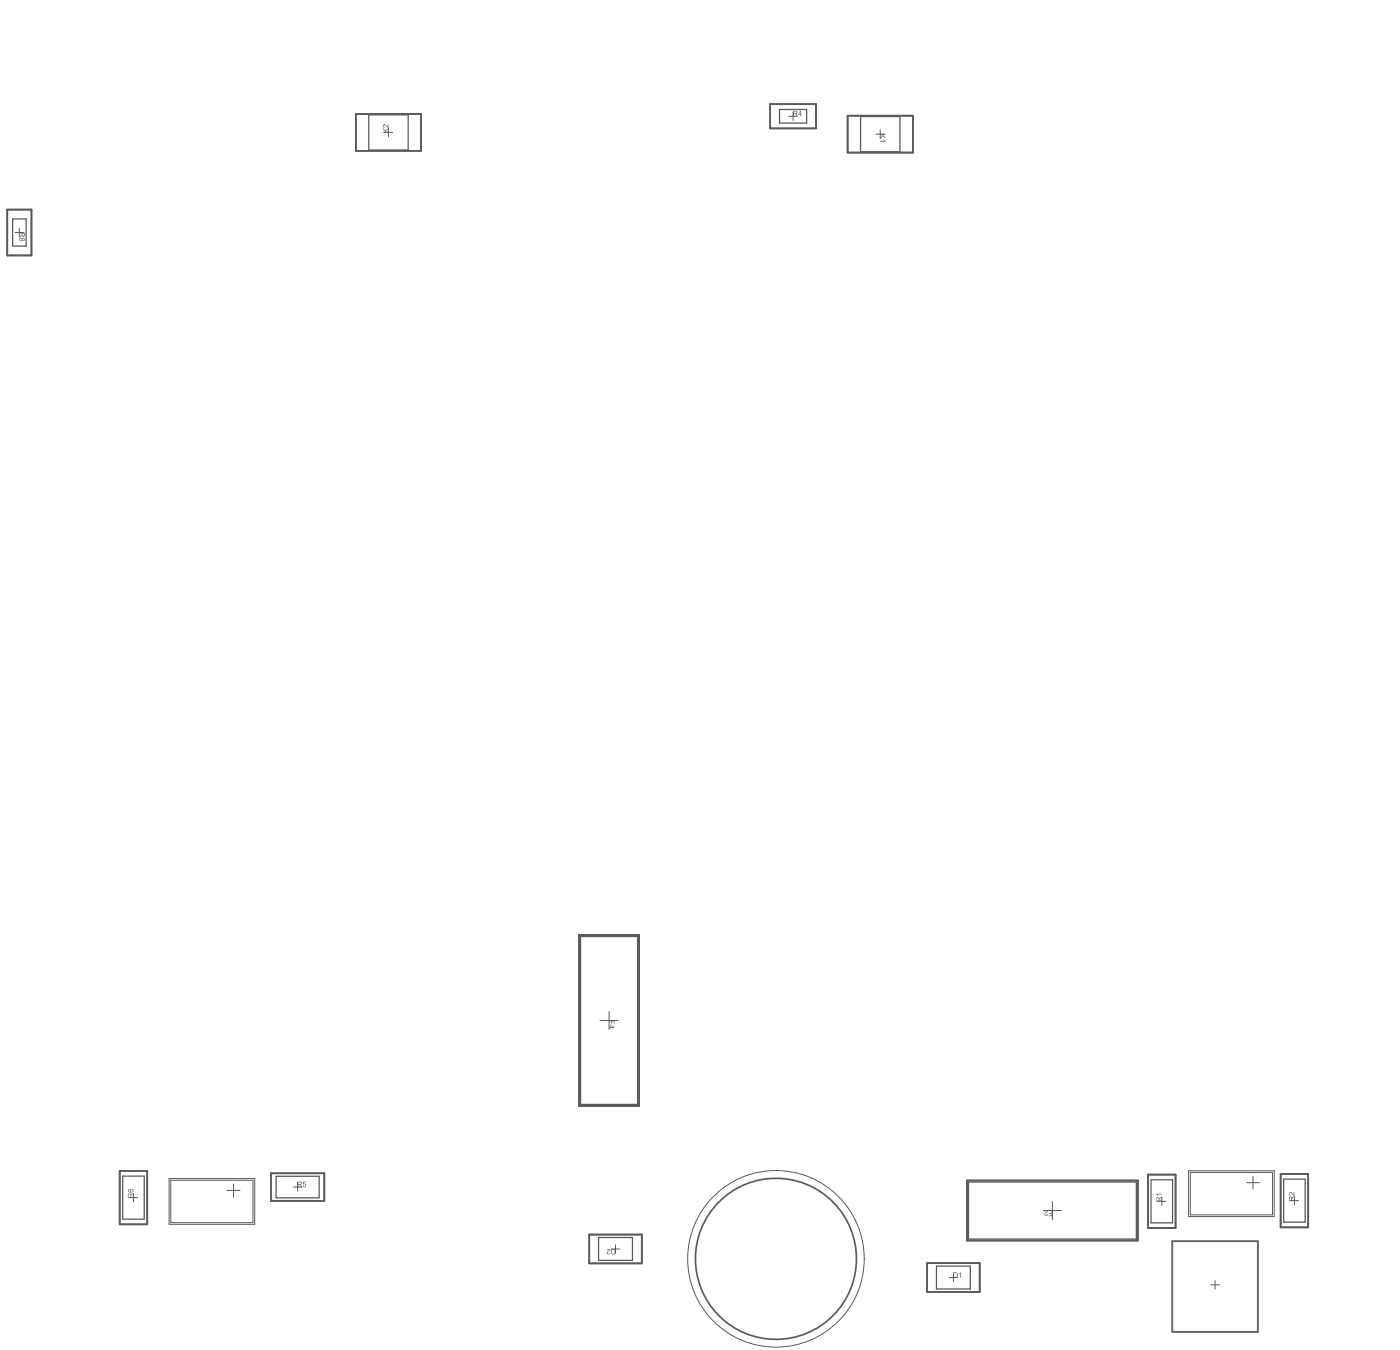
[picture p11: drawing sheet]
<svg xmlns="http://www.w3.org/2000/svg" width="550mm" height="530mm" viewBox="0 0 550 530" stroke-linecap="round" stroke-linejoin="round" font-family="sans-serif">
<path d="M67.1 463.2h32.2v16.7h-32.2zM467.3 460.2h32.3v16.6h-32.3zM460.4 487.3h33.3v35.3h-33.3z" fill="none" stroke="#5a5a5a" stroke-width=".39"/>
<g fill="none" stroke="#5a5a5a" stroke-width=".67">
<path d="M139.7 44.7h25.6v14.5h-25.6zM302.4 40.9h18v9.5h-18zM332.8 45.4h25.6v14.5h-25.6zM2.9 82.3h9.5v18h-9.5zM227.3 367h23.6v67.1h-23.6zM47 459.6h10.8v21h-10.8zM106.4 460.5h20.9v10.8h-20.9zM379.6 463.4h67.1v23.5h-67.1zM450.7 461h10.8v21h-10.8zM502.8 460.8h10.8v20.9h-10.8zM231.3 484.6h20.7v11.3h-20.7zM364 495.8h20.6v11.3h-20.6z"/>
<circle cx="304.6" cy="494.1" r="31.6"/>
</g>
<path d="M144.8 45.1h15.4v13.8h-15.4zM306 43h10.7v5.3h-10.7zM337.8 45.8h15.5v13.8h-15.5zM4.9 85.9h5.4v10.7h-5.4zM227.9 367.6h22.4v65.9h-22.4zM48.2 461.6h8.4v16.9h-8.4zM108.4 461.7h16.9v8.4h-16.9zM380.2 463.9h65.9v22.4h-65.9zM451.9 463.1h8.4v16.9h-8.4zM504 462.8h8.4v16.9h-8.4zM235 485.7h13.3v9h-13.3zM367.7 496.9h13.3v9h-13.3z" fill="none" stroke="#5a5a5a" stroke-width=".5"/>
<g fill="#5a5a5a">
<path d="M345.6 52.7h2.1v.3h-1.1l1.1 1v.4l-.9-.9-1.2 .9v-.3l1-.8-.3-.3h-.7z"/>
<path d="M345.6 55.3h1.6l-.4-.5h.4l.5 .8h-2.1z"/>
<path d="M412.8 475.1h.4v2.2h-1.6v-.2h1.2v-.7h-1v-.2h1z"/>
<path d="M410 475.1h1.5l-.7 .9a.57 .57 0 0 0-.4 .5 .57 .57 0 0 0 .4 .6l.3-.4 .3 .1a.7 .7 0 0 1-1.2 .3 .7 .7 0 0 1 .4-1.2l.5-.5h-1.1z"/>
<path d="M453.9 468.6h2.2v.2h-1.7l.3 .4-.2 .1z"/>
<path d="M506.2 468a1.48 1.48 0 0 1 1.7 .9v-1h.2v1.4l-.8-.6a.56 .56 0 0 0-.5-.5 .56 .56 0 0 0-.6 .4l.4 .4-.1 .2a.69 .69 0 0 1-.3-1.2z"/>
<path d="M119.1 463.8h1v.3h-.8l-.1 .6a.7 .7 0 0 1 1 .3 .7 .7 0 0 1-.4 1 .7 .7 0 0 1-.9-.6l.2-.1a.46 .46 0 0 0 .7 .3 .46 .46 0 0 0 .1-.7 .46 .46 0 0 0-.7 0h-.3z"/>
<path d="M238.2 490.3h1.4l-.6 .8a.56 .56 0 0 0-.5 .5 .56 .56 0 0 0 .4 .6l.6-.4a.68 .68 0 0 1-1.1 .4 .68 .68 0 0 1 .3-1.2l.6-.5h-1.1z"/>
<path d="M376.5 499.8l.8-.5v2.2h-.3v-1.7l-.5 .4z"/>
<path d="M150.3 50.3l.9 .9 1.3-.9v.3l-1.1 .8 .3 .3h.8v.3h-2.2v-.3h1.1l-1.1-1z"/>
<path d="M150.6 48.8h.7l1 1v-1h.2v1.4l-1.1-.8a.43 .43 0 0 0-.5-.4 .43 .43 0 0 0-.3 .5 .43 .43 0 0 0 .4 .4l-.3 .1a.69 .69 0 0 1-.1-1.2z"/>
<path d="M239.1 400.5h2.1v1.6h-.2v-1.2h-.7v1h-.3v-1h-.9z"/>
<path d="M454.2 470.2l-.1 1.1h.8l-.1-1.1zM454.1 470l.5-.2 .6 .6 .9-.7v.4l-.9 .6v.6h.9v.2h-2.1z"/>
<path d="M506.3 470.1v.9h.7l-.1-1zM506.3 469.7a.55 .55 0 0 1 .6-.1 .55 .55 0 0 1 .2 .6l1-.8v.3l-.9 .7v.6h.9v.3h-2.1v-1.4z"/>
<path d="M8.8 91.6v.6a.36 .36 0 0 0 .3 .5 .36 .36 0 0 0 .4-.4v-.7zM7.6 91.3h2.1v1.1a.59 .59 0 0 1-.5 .6 .59 .59 0 0 1-.7-.6l-.9 .8v-.4l.9-.7v-.5h-.9z"/>
<path d="M8.8 94.1a.35 .35 0 0 0 .7 0 .35 .35 0 0 0-.7 0zM7.7 94a.46 .46 0 0 0 .9 0 .46 .46 0 0 0-.9 0zM7.9 93.4h.5l.3 .3a.55 .55 0 0 1 .8-.1 .55 .55 0 0 1 0 .8 .55 .55 0 0 1-.8-.1 .67 .67 0 0 1-1.1 .1 .67 .67 0 0 1 .3-1z"/>
<path d="M117.1 464.1v.7h.6a.36 .36 0 0 0 .5-.3 .36 .36 0 0 0-.4-.4zM116.8 463.8h1a.6 .6 0 0 1 .7 .6 .6 .6 0 0 1-.6 .6l.8 .9h-.4l-.7-.9h-.5v.9h-.3z"/>
<path d="M240.5 490.5l-.4 .5 .1 .9 1.1 .2v-1.6zM240 490.5l1.6-.2v2.1l-1.5-.2-.2-.4z"/>
<path d="M374.6 499.6v1.7l1-.2 .1-1.2zM374.3 499.3l1.3 .1 .4 1.1a.87 .87 0 0 1-.9 1h-.8z"/>
<path d="M50.5 468.8l-.1 1h.8l-.1-1zM50.4 468.6a.66 .66 0 0 1 1.1 .4l.9-.8v.4l-.9 .6v.6h.9v.3h-2.2z"/>
<path d="M50.4 466.9l.4-.2v.3a.49 .49 0 0 0-.2 .6 .49 .49 0 0 0 .7 .2 .65 .65 0 0 1 .1-1 .65 .65 0 0 1 .9 .3 .65 .65 0 0 1-.3 .9h-.9a.77 .77 0 0 1-.7-.3 .77 .77 0 0 1 0-.8zM51.2 467.4a.5 .5 0 0 0 1 0 .5 .5 0 0 0-1 0z"/>
<path d="M239.8 402.5v.6h1zM239.6 402.2l1.6 1v.2h-1.4v.3l-.7-.3v-.3h.5z"/>
<path d="M311.6 43.8v.7h.6a.36 .36 0 0 0 .5-.3 .36 .36 0 0 0-.4-.4zM311.4 43.5h1a.59 .59 0 0 1 .6 .6 .59 .59 0 0 1-.5 .6l.7 .9h-.4l-.7-.9h-.5v.9h-.2z"/>
<path d="M314.2 43.9l-.6 1.1h.6zM314.2 43.5h.3v1.5h.2l-.2 .6h-.3v-.5h-.9z"/>
</g>
<g fill="none" stroke="#5a5a5a" stroke-width=".39">
<path d="M150.8 52h3.4M152.5 50.3v3.3M309.7 45.6h3.3M311.4 44v3.3M343.9 52.7h3.3M345.6 51v3.3M5.9 91.3h3.4M7.6 89.6v3.3M239.1 397v7.1M235.6 400.5h7M466.6 459.5h33.7v18h-33.7zM50.8 470.1h3.2"/>
<path d="M52.4 468.5v3.2M66.4 462.6h33.6v17.9h-33.6zM89.1 467.2h5.1M91.7 464.7v5.1M115.2 465.9h3.3M116.8 464.3v3.2M409.6 475.1h7.1M413.2 471.6v7.1M454.5 471.5h3.2M456.1 469.9v3.2M489.4 464.2h5.1M491.9 461.7v5"/>
<path d="M506.6 471.3h3.2M508.2 469.6v3.3M240 490.2h3.3M241.6 488.6v3.3M374.3 499.8v3.3M460.1 487h33.9v35.9h-33.9zM372.6 501.4h3.4M475.4 504.3h3.3M477 502.6v3.4"/>
<circle cx="304.6" cy="494.1" r="34.7"/>
</g>
<path d="M139.7 44.7h25.6v14.5h-25.6zM302.4 40.9h18v9.5h-18zM332.8 45.4h25.6v14.5h-25.6zM2.9 82.3h9.5v18h-9.5zM227.3 367h23.6v67.1h-23.6zM47 459.6h10.8v21h-10.8zM106.4 460.5h20.9v10.8h-20.9zM379.6 463.4h67.1v23.5h-67.1zM450.7 461h10.8v21h-10.8zM502.8 460.8h10.8v20.9h-10.8zM231.3 484.6h20.7v11.3h-20.7zM364 495.8h20.6v11.3h-20.6z" fill="none" stroke="#5a5a5a" stroke-width=".67"/>
</svg>
